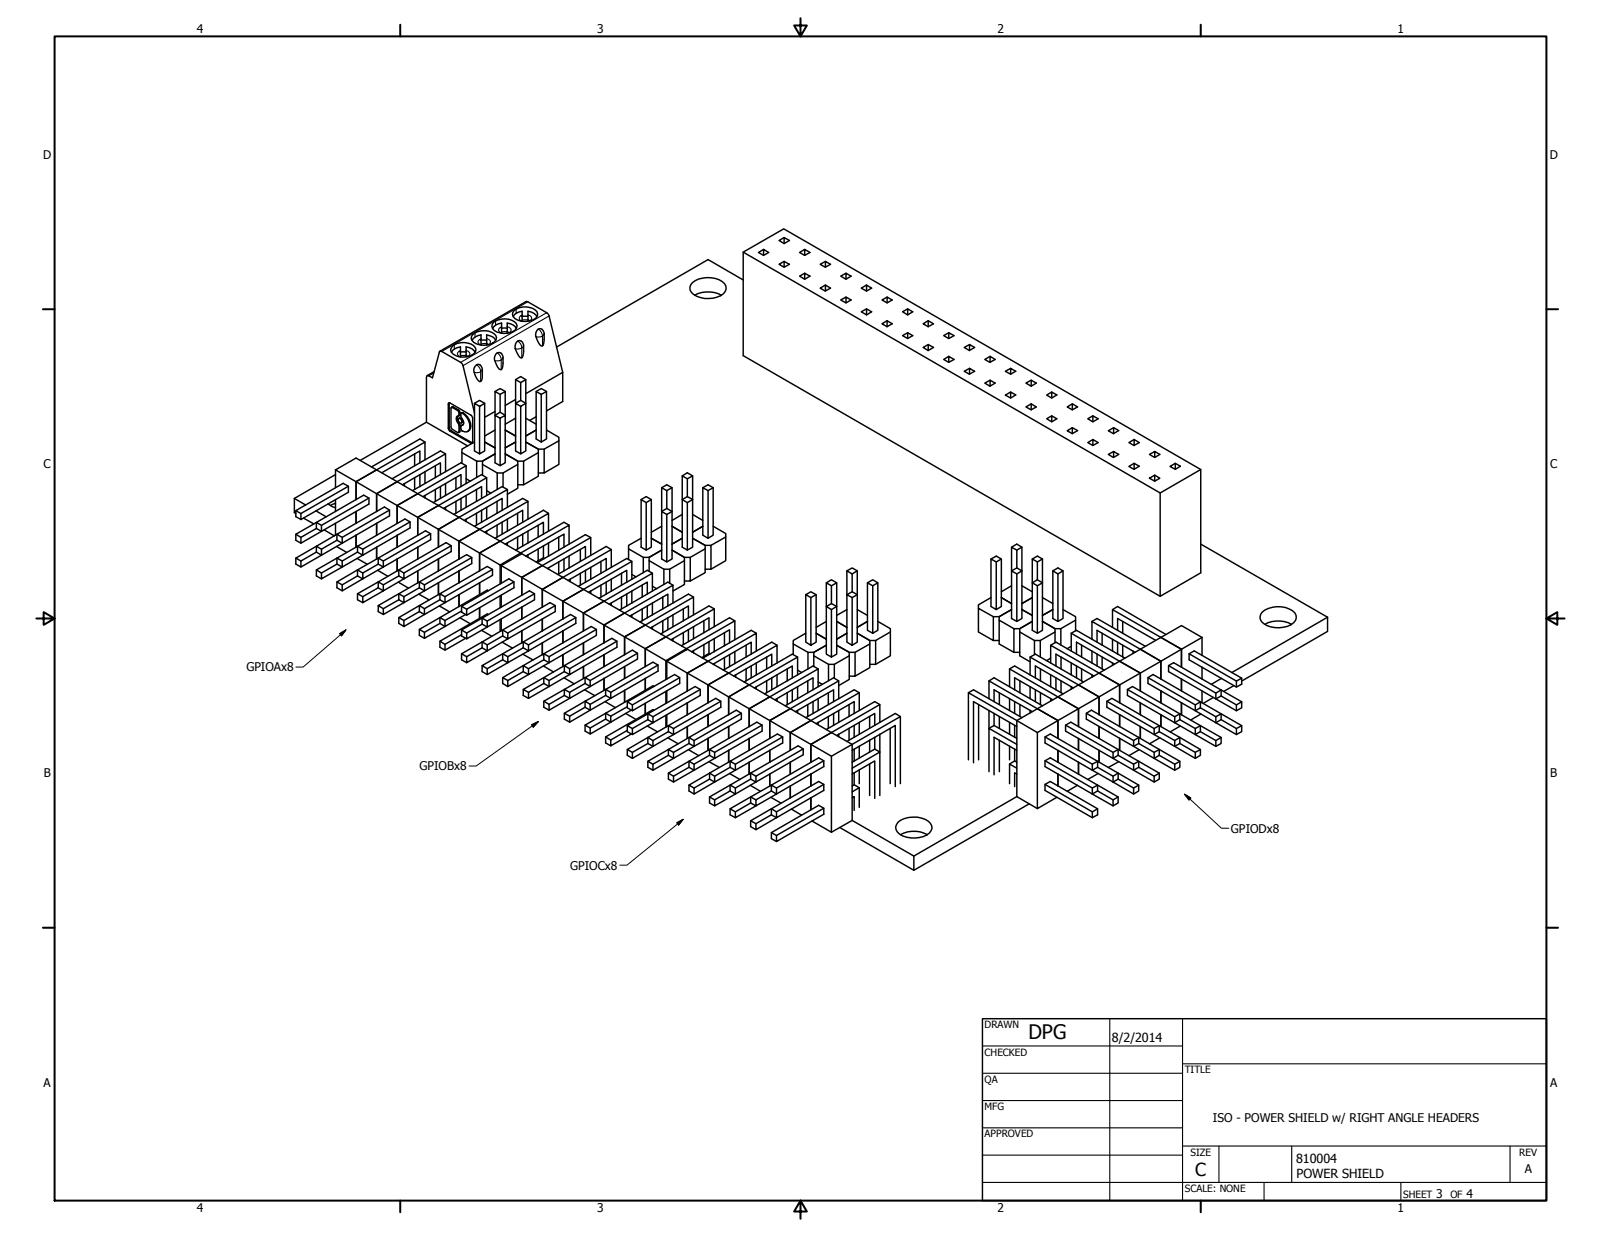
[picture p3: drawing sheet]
<svg xmlns="http://www.w3.org/2000/svg" width="559mm" height="432mm" viewBox="0 0 559 432" stroke-linecap="round" stroke-linejoin="round" font-family="sans-serif">
<defs><g id="words">
<text font-size="7" x="359" y="362.6">DPG</text>
<text font-size="6.3" x="417.2" y="410.6">C</text>
<g font-size="4.4">
<text x="388.1" y="363.7">8/2/2014</text>
<text x="452.4" y="406">810004</text>
<text x="452.5" y="411.2">POWER SHIELD</text>
</g>
<g font-size="4.2">
<text x="68.7" y="11.7">4</text>
<text x="208.4" y="11.7">3</text>
<text x="348.1" y="11.7">2</text>
<text x="487.8" y="11.7">1</text>
<text x="15.1" y="55.5">D</text>
<text x="540.9" y="55.5">D</text>
<text x="15.2" y="163.4">C</text>
<text x="541" y="163.4">C</text>
<text x="86" y="234.4">GPIOAx8</text>
<text x="146.4" y="268.9">GPIOBx8</text>
<text x="15.3" y="271.4">B</text>
<text x="541.1" y="271.4">B</text>
<text x="429.6" y="290.6">GPIODx8</text>
<text x="199" y="303.5">GPIOCx8</text>
<text x="15.2" y="379.3">A</text>
<text x="541" y="379.3">A</text>
<text x="423.4" y="391.7">ISO - POWER SHIELD w/ RIGHT ANGLE HEADERS</text>
<text x="532.2" y="409.3">A</text>
<text x="501.3" y="418.3">3</text>
<text x="511.8" y="418.3">4</text>
<text x="68.7" y="423.2">4</text>
<text x="208.4" y="423.2">3</text>
<text x="348.1" y="423.2">2</text>
<text x="487.8" y="423.2">1</text>
</g>
<g font-size="3.5">
<text x="343.7" y="358.9">DRAWN</text>
<text x="343.7" y="368.5">CHECKED</text>
<text x="413.5" y="374.6">TITLE</text>
<text x="343.7" y="378">QA</text>
<text x="343.7" y="387.5">MFG</text>
<text x="343.7" y="397.1">APPROVED</text>
<text x="415.5" y="403.4">SIZE</text>
<text x="530.3" y="403.4">REV</text>
<text x="413.5" y="416.1">SCALE: NONE</text>
<text x="489.7" y="418.3">SHEET</text>
<text x="506.2" y="418.3">OF</text>
</g>
</g></defs>
<!-- layer: Visible (ANSI) -->
<g fill="none" stroke="#000" stroke-width=".51">
<path d="M241.7 98.7a9 9 0 0 1 11.2 .4 2.69 2.69 0 0 1-1.3 4.1 9 9 0 0 1-10.3-1.2 2.4 2.4 0 0 1 .4-3.3zM259.4 88l14.2-8.1 145.5 84v36.1l-14.2 8.2-145.5-84.1v-36.1l145.5 84.1v36.1M259.4 97.7l-12.3-7.1-52.9 30.6M266.5 87.1l-1.8 1 1.8 1.1 1.8-1.1-1.8-1v2.1M273.7 91.2l-1.8 1.1 1.8 1 1.8-1-1.8-1.1v2.1M273.7 82.9l-1.8 1 1.8 1.1 1.8-1.1-1.8-1v2.1M280.9 95.4l-1.8 1 1.8 1.1 1.8-1.1-1.8-1v2.1M280.9 87.1l-1.8 1 1.8 1.1 1.8-1.1-1.8-1v2.1M288.1 99.5l-1.8 1.1 1.7 1 1.9-1-1.8-1.1v2.1M288.1 91.2l-1.8 1.1 1.7 1 1.9-1-1.8-1.1v2.1M295.3 95.4l-1.9 1 1.9 1.1 1.8-1.1-1.8-1v2.1M302.5 99.5l-1.9 1.1 1.9 1 1.7-1-1.7-1.1v2.1"/>
<path d="M182.2 110.4v1.7M242.4 103.1a9.9 9.9 0 0 1 9.4 0M295.3 103.7l-1.9 1 1.9 1 1.8-1-1.8-1v2M302.5 107.8l-1.9 1 1.9 1.1 1.7-1.1-1.7-1v2.1M309.6 112l-1.8 1 1.8 1 1.8-1-1.8-1v2M309.6 103.7l-1.8 1 1.8 1 1.8-1-1.8-1v2M316.8 116.1l-1.8 1.1 1.8 1 1.8-1-1.8-1.1v2.1M316.8 107.8l-1.8 1 1.8 1.1 1.8-1.1-1.8-1v2.1M324 112l-1.8 1 1.8 1 1.8-1-1.8-1v2M331.2 116.1l-1.8 1.1 1.8 1 1.8-1-1.8-1.1v2.1M172.8 136.7l1.8-1.1 1.7 1.1M174.6 137.7l-1.8-1v8.3l1.8-1.1 1.7 1.1v-8.3l-1.7 1v6.2"/>
<path d="M180 132.5l1.7-1.1 1.8 1.1M181.7 133.5l-1.7-1v8.3l1.7-1 1.8 1v-8.3l-1.8 1v6.3M187.1 136.7l1.8-1.1 1.9 1.1M188.9 137.7l1.9-1v16.5l-1.9 1.1zM188.9 137.7l-1.8-1v16.5l1.8 1.1M324 120.3l-1.8 1 1.8 1.1 1.8-1.1-1.8-1v2.1M331.2 124.4l-1.8 1.1 1.8 1 1.8-1-1.8-1.1v2.1M338.4 128.6l-1.9 1 1.8 1 1.9-1-1.8-1v2M338.4 120.3l-1.9 1 1.8 1.1 1.9-1.1-1.8-1v2.1M345.6 132.7l-1.9 1 1.8 1.1 1.8-1.1-1.7-1v2.1M345.6 124.4l-1.9 1.1 1.8 1 1.8-1-1.7-1.1v2.1M352.7 136.8l-1.8 1.1 1.8 1 1.8-1-1.8-1.1v2.1"/>
<path d="M352.7 128.6l-1.8 1 1.8 1 1.8-1-1.8-1v2M359.9 132.7l-1.8 1 1.8 1.1 1.8-1.1-1.8-1v2.1M367.1 136.8l-1.8 1.1 1.8 1 1.8-1-1.8-1.1v2.1M144.7 158.4v4.2M148.3 154.3l-1.7-1.1-16.9 9.8M148.8 147.4l-23.1 13.3M155.5 158.4l-1.8-1-16.9 9.7M161.2 158l5.2 3M165.6 140.8l1.8-1 1.8 1M165.6 154.3l-4.4 2.5v4.9M167.4 141.9l1.8-1.1v16.6l-1.8 1zM167.4 141.9l-1.8-1.1v16.6l1.8 1"/>
<path d="M169.2 154.3l3.6 2M172.8 150.1l-3.6 2.1M174.6 146l1.7-1v16.5l-1.7 1.1zM174.6 146l-1.8-1v16.5l1.8 1.1M176.3 150.1l3.7 2.1M180 146l-3.7 2.1M180 154.3l-3.7 2M181.7 141.9l1.8-1.1v16.6l-1.8 1zM181.7 141.9l-1.7-1.1v16.6l1.7 1M183.5 146l3.6 2.1M187.1 150.1l-3.6 2.1M187.9 158l-5.1 3v8.2h-2.1"/>
<path d="M189.9 156.8h-2l-4.4-2.5 4.4 2.5v9.4l-5.1 3M190.8 150.1l4.3 2.6v9.4l-5.2 3M195.1 153.9l-5.2 2.9v8.3h-2M359.9 141l-1.8 1 1.8 1.1 1.8-1.1-1.8-1v2.1M367.1 145.2l-1.8 1 1.8 1.1 1.8-1.1-1.8-1v2M374.3 149.3l-1.8 1.1 1.8 1 1.8-1.1-1.8-1v2.1M374.3 141l-1.8 1 1.8 1.1 1.8-1.1-1.8-1v2.1M381.4 153.4l-1.7 1.1 1.7 1 1.9-1-1.9-1.1v2.1M381.4 145.2l-1.7 1 1.7 1.1 1.9-1.1-1.9-1v2M388.7 157.6l-1.9 1 1.8 1.1 1.9-1.1-1.8-1v2M388.7 149.3l-1.9 1.1 1.8 1 1.9-1.1-1.8-1v2.1M395.9 153.4l-1.9 1.1 1.8 1 1.8-1-1.7-1.1v2.1"/>
<path d="M403 157.6l-1.8 1 1.8 1.1 1.8-1.1-1.8-1v2M102.7 174v4.9l.6 .4M102.7 174l4 2.3M103.3 178.2v2.1l1.7 1.1M110.2 178.3l3.7 2.1M114.5 175.9l1.6 1 1 .3M117.1 175.7l-1.8 .8M117.1 165.7l-14.4 8.3M117.1 164l7.2-4.1 14.3 8.2M117.1 164l7.2 4.1M117.1 164v6.2M117.1 174.4v4.2"/>
<path d="M121.6 169.7l-16.6 9.6v2.1l16.6-9.6v-2.1l-1.8-1-16.5 9.5 1.7 1.1M124.3 168.1v6.3M124.3 178.6v4.1M124.3 168.1l7.1 4.2M128.8 173.9l-16.6 9.5v2.1l16.6-9.5v-2.1l-1.9-1.1-16.5 9.6 1.8 1M131.4 172.3v6.3M131.4 172.3l7.2 4.2M136 178.1l-16.6 9.5v2l16.6-9.5v-2l-1.8-1.1-16.6 9.5 1.8 1.1M138.6 176.5l28.8 16.5M138.6 176.5v6.2M138.6 168.1l7.2 4.2M138.6 168.1l-7.2 4.2"/>
<path d="M141.2 168.8v.8M144.7 166.8v4.1M145.8 172.3l7.2 4.2M145.8 172.3l-7.2 4.2M146.6 161.5v-4.1l-13.4 7.6M146.6 165.7v4.2M148.3 160.5v-6.2l-24 13.8M148.3 164.7v4.1M148.3 173v.8M152 162.6v4.2M152 170.9v4.1M153 176.5l7.2 4.1"/>
<path d="M153 176.5l-7.2 4.1v6.2M153.7 165.7v-4.2l-13.2 7.7M153.7 169.9v4.1M155.5 164.7v-6.3l-16.9 9.7M155.5 168.8v4.2M155.5 177.1v.8M159.1 166.8v4.1M159.1 175v4.2M160.9 169.9v-4.2l-13.3 7.7M160.9 174v4.1M162.7 168.8v-6.2l-16.9 9.7M162.7 167.1l1.4 .9"/>
<path d="M162.7 173v4.1M162.7 162.6l-1.8-1.1-16.9 9.8M166.3 170.9v4.1M166.3 179.2v4.1M168.1 174v-4.1l-13.3 7.6M168.1 178.1v4.2M168.4 165.9v-4.9l4.4-2.6-4.4 2.6h-2v5.7M168.4 162.1l5.1 3M169.9 173v-6.2l-16.9 9.7M169.9 171.3l1.4 .8M169.9 177.1v4.1M169.9 166.8l-1.8-1.1-16.9 9.8"/>
<path d="M173.5 175v4.2M175.3 178.1v-4.1l-13.3 7.7M175.6 165.1h-2.1v5.7M177.1 177.1v-6.2l-16.9 9.7M177.1 170.9l-1.8-1-16.9 9.7M180.7 179.2v4.1M180.7 162.1l-5.1 3v4.9M182.8 161h-2.1l-4.4-2.6 4.4 2.6v9.4l-3.6 2.1M184.3 175l-1.9-1-16.8 9.7M191.5 179.2l-1.8-1.1-16.9 9.8M223.8 174.4l1.8-1 1.7 1v16.6l-1.7 1M227.3 174.4l-1.7 1.1v16.5l-1.8-1v-16.6l1.8 1.1"/>
<path d="M230.9 170.2l1.8-1 1.9 1v8.4l-1.9 1v16.6l-1.8-1.1v-16.5l1.8 1M232.7 177.5l1.9 1.1v16.5l-1.9 1.1M232.7 171.3l-1.8-1.1v8.4l1.8-1.1M234.6 170.2l-1.9 1.1v6.2M238.1 166.1l1.8-1.1 1.8 1.1v8.3l-1.8 1.1v16.5l-1.8-1v-16.6l1.8 1.1M238.1 179.6l-3.5 2.1M239.9 173.4l1.8 1v16.6l-1.8 1M239.9 167.1l-1.8-1v8.3l1.8-1M241.7 166.1l-1.8 1v6.3M241.7 179.6l3.6 2.1M245.3 170.2l1.8-1 1.8 1v16.6l-1.8 1.1M248.9 170.2l-1.8 1.1v16.6l-1.8-1.1v-16.6l1.8 1.1"/>
<path d="M395.9 161.7l-1.9 1.1 1.8 1 1.8-1-1.7-1.1v2.1M401.2 166.9l1.8-1v2.1zM403 165.9l1.8 1-1.8 1.1M410.2 161.7l-1.8 1.1 1.8 1 1.8-1-1.8-1.1v2.1M419.1 163.9l-14.2 8.2M103.3 186.5v2.1l1.7 1M103.3 194.8v2.1l1.7 1M105 195.8l5.4-3.1 1.8 1.1-7.2 4.1zM105 187.6l5.4-3.1 1.8 1-7.2 4.1zM105.9 180.8l3.6 2.1M110.4 192.7v-2l-7.1 4.1 1.7 1M110.4 184.5v-2.1l-7.1 4.1 1.7 1.1"/>
<path d="M110.4 198.9v2.1l1.8 1.1M112.2 191.7l5.4-3.1 1.8 1-7.2 4.2zM113.2 185l3.5 2.1M117.1 182.7v4.1M117.5 190.8l3.5 2M117.6 196.9v-2.1l-7.2 4.1 1.8 1.1M117.6 188.6v-2.1l-7.2 4.2 1.8 1M119.4 195.8l5.4-3.1 1.8 1.1-7.2 4.1zM124.3 186.8v4.2M124.7 194.9l3.5 2.1M124.8 192.7v-2l-7.2 4.1 1.8 1M131.4 182.7v4.1"/>
<path d="M131.4 191v4.1M131.8 199.1l3.6 2.1M132 196.9v-2.1l-7.2 4.1 1.8 1.1M138.6 186.8v4.2M138.6 195.1v4.2M143.1 182.2l-16.5 9.5v2.1l16.5-9.5v-2.1l-1.7-1-16.6 9.5 1.8 1M145.8 191v4.1M145.8 199.3v4.2M150.3 186.3l-16.5 9.5v2.1l16.5-9.5v-2.1l-1.8-1-16.5 9.5 1.8 1M153 195.1v4.2M157.5 190.5l-16.5 9.5v2.1l16.5-9.6v-2l-1.8-1.1-16.5 9.5 1.8 1.1M160.2 199.3v4.2"/>
<path d="M160.2 180.6l7.2 4.2M160.2 180.6l-7.2 4.2v6.2M162.7 181.2v.9M164.7 194.6l-16.6 9.6v2l16.6-9.5v-2.1l-1.8-1-16.5 9.5 1.7 1.1M167.4 193v6.3M167.4 193l7.2 4.2M167.4 184.8l7.2 4.1M167.4 184.8l-7.2 4.1v6.2M169.9 185.4v.8M171.9 198.8l-16.6 9.5v2.1l16.6-9.5v-2.1l-1.8-1.1-16.6 9.6 1.8 1M173.5 183.3v4.2M174.6 188.9l7.1 4.1v.5"/>
<path d="M174.6 197.2v6.6M174.6 188.9l-7.2 4.1M174.9 197.4l7.2-4.1 7.2 4.1M174.9 197.4l7.2 4.1M174.9 197.4v6.2M175.3 182.3v4.1M177.1 181.2v4.2M177.1 189.5v.9M180.7 187.5v4.1M182.4 182.3v-4.2l-13.2 7.7M182.4 186.4v4.2M184.3 181.2v-6.2l-16.9 9.8"/>
<path d="M184.3 185.4v4.1M184.3 193.7v.8M187.8 183.3v4.2M187.8 191.6v4.2M189.3 197.4l7.2 4.1M189.3 197.4l-7.2 4.1M189.7 186.4v-4.1l-13.4 7.6M189.7 190.6v4.1M190 194.9l-.3-.2-2.6 1.5M191.5 185.4v-6.2l-16.9 9.7M191.5 189.5v4.6M191.5 198.2v.5"/>
<path d="M195 187.5v4.5M195 196.2v4.1M196.8 191v-4.6l-13.3 7.7M196.8 195.1v4.2M198.6 189.9v-6.6l-24 13.9M198.6 194.1v4.1M198.6 183.3l-1.8-1-16.8 9.7M202.6 191.8v4.2M204.3 194.9v-4.1l-13.2 7.6M204.3 199.1v4.1M206.2 193.9v-6.3l-16.9 9.8M206.2 198.1v4.1"/>
<path d="M206.2 187.6l-1.9-1-16.8 9.8M209.7 196v4.1M211.6 199.1v-4.2l-13.4 7.7M213.4 198.1v-6.3l-16.9 9.7M213.4 191.8l-1.8-1-16.9 9.7M220.5 196l-1.7-1.1-16.9 9.8M223.8 187.9l-4.4 2.5v1.2M224.5 194.6l-5.1-3v3.7M226.6 195.7v-1.1l4.3-2.6-4.3 2.6h-2.1v5.3M227.3 187.9l3.6 2M230.9 183.7l-3.6 2.1M231.7 198.7l-5.1-3v3.8"/>
<path d="M234.6 183.7l3.5 2.1M238.1 187.9l-3.5 2M238.9 195.7l-5.2 3M245.3 183.7l-3.6 2.1M246.1 198.7h2.1v-8.3h-2.1l-4.4-2.5 4.4 2.5v9.5l-5.2 2.9M246.1 191.6l-5.2 3M248.9 183.7l4.4 2.5v9.5l-5.1 3M253.3 187.5l-5.1 2.9M295.6 199.3l1.8-1.1 1.8 1.1v8.3l-1.8 1M299.2 199.3l-1.8 1M345.9 195.1l1.8-1 1.8 1v16.6l-1.8 1.1M349.5 195.1l-1.8 1.1v16.6l-1.8-1.1v-16.6l1.8 1.1"/>
<path d="M353.1 191l1.8-1.1 1.8 1.1v8.3l-1.8 1v16.6l-1.8-1v-16.6l1.8 1M354.9 198.2l1.8 1.1v16.6l-1.8 1M354.9 192l-1.8-1v8.3l1.8-1.1M356.7 191l-1.8 1v6.2M360.3 195.1l1.8-1 1.8 1v8.4l-1.8 1v16.5l-1.8-1v-16.5l1.8 1M362.1 196.2l-1.8-1.1v8.4l1.8-1.1M363.9 195.1l-1.8 1.1v6.2M367.5 199.3l1.8-1.1 1.7 1.1v16.6l-1.7 1M371 199.3l-1.7 1v16.6l-1.8-1v-16.6l1.8 1M419.1 189.9l44.3 25.6M112.2 200l5.4-3.1 1.8 1-7.2 4.2zM117.6 203.1v2.1l1.8 1"/>
<path d="M119.4 204.2l5.4-3.2 1.8 1.1-7.2 4.1zM124.8 201v-2.1l-7.2 4.2 1.8 1.1M124.8 207.3v2.1l1.8 1M126.6 208.3l5.4-3.1 1.8 1-7.2 4.2zM126.6 200l5.4-3.1 1.8 1-7.2 4.2zM132 205.2v-2.1l-7.2 4.2 1.8 1M132 211.4v2.1l1.8 1M133.8 212.5l5.4-3.1 1.8 1-7.2 4.1zM133.8 204.2l5.4-3.2 1.8 1.1-7.2 4.1zM139 203.2l3.6 2.1M139.2 209.4v-2.1l-7.2 4.1 1.8 1.1M139.2 201v-2.1l-7.2 4.2 1.8 1.1"/>
<path d="M139.2 215.6v2l1.8 1.1M141 216.6l5.4-3.1 1.7 1-7.1 4.2zM141 208.3l5.4-3.1 1.7 1-7.1 4.2zM146.2 207.4l3.6 2M146.4 213.5v-2.1l-7.2 4.2 1.8 1M146.4 205.2v-2.1l-7.2 4.2 1.8 1M146.4 219.7v2.1l1.7 1M148.1 212.5l5.4-3.1 1.8 1-7.2 4.1zM153 203.5v4.1M153.4 211.5l3.6 2.1M153.5 217.6v-2l-7.1 4.1 1.7 1M153.5 209.4v-2.1l-7.1 4.1 1.7 1.1"/>
<path d="M160.2 207.6v4.1M160.5 215.6l3.6 2.1M161.1 213.3l-5.8 3.3v2.1l7.2-4.2M161.1 219.9v2.1l1.8 1M161.1 211.6v2.1l1.8 1.1M167.4 203.5v4.1M167.4 212.2v3.7M168.3 217.9v-2.1l-7.2 4.1 1.8 1.1M170.4 214.5l-.3-.2-16.6 9.5 1.8 1.1M170.4 206.2l-.3-.2-16.6 9.6 1.8 1M174.6 208v4.2M174.6 216.3v4.1"/>
<path d="M174.9 207.8v4.2M174.9 216.1v4.1M179.4 203.1l-16.5 9.6v2.1l16.5-9.6v-2.1l-1.8-1-16.5 9.5 1.8 1.1M182.1 201.5v6.3M182.1 212v4.1M182.1 201.5l7.2 4.2M186.6 207.3l-16.5 9.5v2.1l16.5-9.5v-2.1l-1.8-1.1-16.5 9.6 1.8 1M189.3 205.7l7.2 4.2M189.3 205.7v6.3M189.3 216.1v4.1M193.8 211.4l-16.6 9.6v2l16.6-9.5v-2.1l-1.8-1-16.5 9.5 1.7 1.1M196.5 209.9v6.2"/>
<path d="M196.5 209.9l7.1 4.1M196.5 201.5l7.1 4.2M196.5 201.5l-7.2 4.2M199 202.2v.8M201 215.6l-16.5 9.5v2.1l16.5-9.6v-2l-1.9-1.1-16.5 9.6 1.9 1M202.6 200.1v4.2M203.6 205.7l7.2 4.2M203.6 214v6.2M203.6 214l7.2 4.2M203.6 205.7l-7.1 4.2M206.2 206.3v.8M208.2 219.7l-16.6 9.5v2.1l16.6-9.5v-2.1l-1.8-1-16.6 9.5 1.8 1"/>
<path d="M209.7 204.3v4.1M210.8 218.2l7.2 4.1M210.8 218.2v6.2M210.8 209.9l7.2 4.1M210.8 209.9l-7.2 4.1M211.6 203.2v4.2M213.4 202.2v4.1M213.4 210.5v.8M216.9 200.1v4.2M216.9 208.4v4.1M218 214l14.4 8.3M218 214l-7.2 4.2"/>
<path d="M218.8 203.2v-4.1l-13.4 7.7M218.8 207.4v4.1M220.5 202.2v-6.2l-16.9 9.7M220.5 200.5l1.5 .9M220.5 206.3v4.2M220.5 214.6v.9M224.2 204.3v4.1M224.2 212.5v4.2M225.9 207.4v-4.2l-13.2 7.7M225.9 211.5v4.1M227.7 206.3v-6.2l-16.9 9.8M227.7 204.7l1.5 .8"/>
<path d="M227.7 210.5v4.1M227.7 218.8v.8M227.7 200.1l-1.8-1-16.9 9.8M231.3 208.4v4.1M231.3 216.7v4.2M233.1 211.5v-4.1l-13.3 7.7M233.1 215.6v4.2M233.7 203.6v-4.9h-2v5.3M234.9 210.5v-6.2l-16.9 9.7M234.9 214.6v4.2M234.9 204.3l-1.8-1.1-16.9 9.8M238.5 212.5v4.2"/>
<path d="M238.9 202.8h2v-8.2h-2l-4.3-2.6 4.3 2.6v9.4l-4 2.3M240.3 215.6v-4.1l-13.3 7.7M240.3 219.8v4.2M242.1 214.6v-6.2l-24.1 13.9M242.1 218.8v4.1M242.1 208.4l-1.8-1-16.9 9.7M245.7 216.7v4.2M247.5 219.8v-4.2l-13.3 7.7M249.3 218.8v-6.3l-16.9 9.8M249.3 212.5l-1.8-1-16.9 9.8M256.5 216.7l-1.9-1.1-16.8 9.8M281.2 207.6l1.8 1v16.6l-1.8-1v-16.6l1.8-1 1.9 1v16.6l-1.9 1"/>
<path d="M284.9 207.6l-1.9 1M288.4 203.5l1.8-1.1 1.8 1.1v8.2l-1.8 1.1M288.4 216.9l-3.5 2.1M290.2 210.7v-6.2l-1.8-1v8.2l1.8 1.1v16.6l-1.8-1.1v-16.6l1.8-1 1.8 1v16.6l-1.8 1.1M292 216.9l3.6 2.1M292 203.5l-1.8 1M295.6 212.8l-3.6 2M297.4 206.6v-6.3l-1.8-1v8.3l1.8 1v16.6l-1.8-1v-16.6l1.8-1 1.8 1v16.6l-1.8 1M299.2 212.8l3.6 2M302.8 203.5l1.8 1v16.5l-1.8-1v-16.5l1.8-1.1 1.8 1.1v16.5l-1.8 1M302.8 216.9l-3.6 2.1M306.4 216.9l4.4 2.6v9.4l-5.2 3"/>
<path d="M306.4 203.5l-1.8 1M345.9 208.6l-4.4 2.5v1.2M346.7 215.3l-5.2-3v8.3l5.2 3v-8.3h2l4.4-2.5-4.4 2.5v1.2M349.5 208.6l3.6 2.1M353.1 204.5l-3.6 2.1M353.9 219.5l-5.2-3v8.3l5.2 2.9v-8.2h2l4.4-2.6-4.4 2.6v1.1M356.7 212.8l3.6 2M356.7 204.5l3.6 2.1M360.3 208.6l-3.6 2.1M362.1 202.4l1.8 1.1v16.5l-1.8 1M363.9 208.6l3.6 2.1M367.5 212.8l-3.6 2"/>
<path d="M371 212.8l4.4 2.5v4.9M375.4 216.5l-5.1 3M381.1 216.9l1.8-1 16.9 9.7M388.3 219v-6.2l24.1 13.8M388.3 212.8l1.8-1.1 16.9 9.8M391.9 216.9v4.1M440.7 213.6a9 9 0 0 1 11.2 .3 2.68 2.68 0 0 1-1.3 4.2 9.1 9.1 0 0 1-10.3-1.1 2.49 2.49 0 0 1 .4-3.4zM441.5 217.9a9.9 9.9 0 0 1 9.3 0M463.4 215.5v4.9l-30 17.3M463.4 215.5l-33.4 19.3M148.1 220.7l5.4-3.1 1.8 1.1-7.2 4.1zM153.5 223.8v2.1l1.8 1"/>
<path d="M161.1 221.6l-5.8 3.3v2l7.2-4.1M161.1 228.2v2.1l1.8 1M162.9 229.2l5.4-3.1 1.8 1.1-7.2 4.1zM162.9 221l5.4-3.1 1.8 1-7.2 4.1zM168.1 220l3.6 2.1M168.3 226.1v-2l-7.2 4.1 1.8 1M168.3 232.3v2.1l1.8 1.1M170.1 233.4l5.4-3.1 1.7 1-7.1 4.2zM170.1 225.1l5.4-3.1 1.7 1-7.1 4.2zM175.3 224.2l3.6 2.1M175.5 230.3v-2.1l-7.2 4.1 1.8 1.1M175.5 222v-2.1l-7.2 4.2 1.8 1"/>
<path d="M175.5 236.5v2.1l1.7 1M177.2 237.6l5.4-3.2 1.9 1.1-7.3 4.1zM177.2 229.2l5.4-3.1 1.9 1.1-7.3 4.1zM182.1 220.2v4.2M182.4 228.3l3.7 2.1M182.6 234.4v-2.1l-7.1 4.2 1.7 1.1M182.6 226.1v-2l-7.1 4.1 1.7 1M184.5 233.4l5.3-3.1 1.8 1-7.1 4.2zM189.3 224.4v4.1M189.7 232.5l3.5 2.1M189.8 238.6v-2.1l-7.2 4.2 1.9 1M189.8 230.3v-2.1l-7.2 4.1 1.9 1.1"/>
<path d="M191.6 237.6l5.4-3.2 1.8 1.1-7.2 4.1zM196.5 220.2v4.2M196.5 228.5v4.2M196.8 236.6l3.6 2.1M197 234.4v-2.1l-7.2 4.2 1.8 1.1M203.6 224.4v4.1M203.6 232.7v4.1M204.2 238.6v-2.1l-7.2 4.2 1.8 1M210.8 228.5v4.2M210.8 236.8v4.2M215.3 223.8l-16.5 9.6v2.1l16.5-9.6v-2.1l-1.7-1-16.6 9.5 1.8 1.1M218 222.3v6.2"/>
<path d="M218 232.7v4.1M218 222.3l7.2 4.1M222.5 228l-16.5 9.6v2l16.5-9.5v-2.1l-1.8-1.1-16.5 9.6 1.8 1.1M225.2 226.4v6.3M225.2 236.8v4.2M225.2 226.4l7.2 4.2M228.3 239.6l-.4-.2-16.5 9.6 1.8 1M229.7 232.2l-16.5 9.5v2.1l16.5-9.5v-2.1l-1.8-1.1-16.5 9.6 1.8 1M232.4 222.3l7.2 4.1v.5M232.4 230.6v6.6M232.4 222.3l-7.2 4.1M232.7 230.8l7.2 4.1"/>
<path d="M232.7 230.8l7.2-4.2 21.6 12.5M232.7 230.8v6.2M234.9 222.9v.9M237.2 236.5l-16.5 9.6v2l16.5-9.5v-2.1l-1.7-1-16.6 9.5 1.8 1.1M238.5 220.9v4.1M239.9 234.9l7.2 4.2M239.9 234.9v6.3M242.1 227.1v.8M245.7 225v4.2M247.1 239.1v6.2M247.1 239.1l7.2 4.2M247.5 224v4.1"/>
<path d="M247.8 228.3l-.3-.2-2.5 1.5M249.3 222.9v4.6M249.3 231.6v.4M252.9 220.9v4.5M252.9 229.6v4.1M254.6 224.4v-4.6l-13.2 7.7M254.6 228.5v4.2M256.5 223.3v-6.6l-24.1 13.9M256.5 227.5v4.1M256.8 235.6v.8M260.4 225.2v4.2M260.4 233.5v4.2"/>
<path d="M261.5 239.1l7.2 4.2M261.5 239.1l-7.2 4.2M262.2 228.3v-4.1l-13.3 7.6M262.2 232.5v4.1M264 227.3v-6.3l-24.1 13.9M264 231.5v4.1M264 239.7v.8M264 221l-1.8-1-16.9 9.7M267.6 229.4v4.1M267.6 237.7v4.1M269.4 232.5v-4.2l-13.3 7.7M269.4 236.6v4.2"/>
<path d="M271.2 231.5v-6.3l-24.1 13.9M271.2 235.6v4.1M271.2 225.2l-1.8-1-16.9 9.7M274.8 233.5v4.2M276.5 236.6v-4.1l-13.2 7.7M278.4 235.6v-6.2l-16.9 9.7M278.4 233.9l1.4 .9M278.4 239.7v4.2M278.4 229.4l-1.9-1.1-16.8 9.8M281.2 221l-4.3 2.6v1.2M281.9 237.7v4.1M282 227.7l-5.1-2.9v3.7"/>
<path d="M284 228.9v-1.2l4.4-2.5-4.4 2.5h-2v5.8M284.9 221l3.5 2.1M285.6 239.7v-6.2l-16.9 9.8M285.6 238.1l1.4 .8M285.6 233.5l-1.8-1-16.9 9.7M289.2 231.9l-5.2-3v3.8M291.2 231.9h-2v5.7M292.7 237.7l-1.7-1.1-16.9 9.8M295.6 221l-3.6 2.1M296.4 228.9l-5.2 3v4.9M298.4 227.7h-2l-4.4-2.5 4.4 2.5v9.5l-3.7 2.1M303.6 224.8l-5.2 2.9v8.3h-2"/>
<path d="M305.6 223.6h-2l-4.4-2.6 4.4 2.6v9.4l-5.2 3M310.8 220.6l-5.2 3v8.3h-2M345.2 237.7l1.8-1.1 16.9 9.8M346.7 223.6h2M352.4 239.7v-6.2l16.9 9.8M352.4 233.5l1.7-1 16.9 9.7M353.9 227.7h2M356 237.7v4.1M359.5 235.6v-6.2l16.9 9.7M359.5 229.4l1.9-1.1 16.8 9.8M359.5 239.7v4.2M361.1 228.5v-4.9h2v5.7"/>
<path d="M361.1 223.6l-5.2-3v8.3l3.6 2.1M361.4 236.6v-4.1l13.2 7.7M363.2 233.5v4.2M366.7 231.5v-6.3l24.1 13.9M366.7 229.7l-1.4 .9M366.7 225.2l1.9-1 16.8 9.7M366.7 235.6v4.1M368.2 224.3v-4.8l-4.3-2.6 4.3 2.6h2.1v5.7M368.2 220.6l-5.1 3M368.6 232.5v-4.2l13.2 7.7M368.6 236.6v4.2M370.3 229.4v4.1"/>
<path d="M370.3 237.7v4.1M373.9 227.3v-6.3l16.9 9.8M373.9 225.6l-1.4 .8M373.9 221l1.8-1 16.9 9.7M373.9 231.5v4.1M373.9 239.7v.8M375.7 228.3v-4.1l13.3 7.6M375.7 232.5v4.1M376.4 239.1l7.2 4.2M376.4 239.1l-7.1 4.2M377.5 225.2v4.2M377.5 233.5v4.2"/>
<path d="M381.1 223.1v-6.2l16.9 9.7M381.1 227.3v4.2M381.1 235.6v.8M382.9 224.2v-4.2l13.3 7.7M382.9 228.3v4.2M384.7 221v4.2M384.7 229.4v4.1M388.3 223.1v4.2M388.3 231.5v.8M390.1 220v-4.1l13.3 7.6M390.1 224.2v4.1M390.8 230.8l-14.4 8.3"/>
<path d="M390.8 230.8l7.2 4.1M390.8 239.1v6.2M390.8 239.1l-7.2 4.2M391.9 225.2v4.2M395.5 227.3v.8M398 226.6l7.2 4.2M398 226.6l-7.2 4.2M398 234.9v6.3M398 234.9l-7.2 4.2M400.7 236.5l16.5 9.6 1.8-1.1 7.2 4.2v2l-1.8 1.1-7.2-4.2v-2M400.7 236.5l1.8-1 16.5 9.5v2.1l-1.8 1-16.5-9.5zM405.2 230.8l-7.2 4.1"/>
<path d="M405.2 230.8v6.2M407.9 232.3l16.5 9.6 1.8-1 7.2 4.1v2.1l-1.9 1-7.1-4.1v-2.1M407.9 232.3l1.7-1 16.6 9.6v2.1l-1.8 1-16.5-9.6zM412.4 226.6v6.3M412.4 237v4.2M412.4 226.6l-7.2 4.2M415 228.2l1.8-1 16.6 9.5v2.1l-1.9 1-16.5-9.5zM415 228.2l16.5 9.5 1.9-1M419.5 222.5l-7.1-4.1-14.4 8.2M419.5 222.5v6.2M419.5 232.9v4.1M419.5 222.5l-7.1 4.1"/>
<path d="M426.3 236.8l-3.5 2.1M430.7 239.3l-3.6 2.1M431.5 237.7v2.1M182.6 240.7v2.1l1.9 1M184.5 241.7l5.3-3.1 1.8 1-7.1 4.2zM189.8 244.8v2.1l1.8 1M191.6 245.9l5.4-3.1 1.8 1-7.2 4.1zM197 242.8v-2.1l-7.2 4.1 1.8 1.1M197 249v2l1.8 1.1M198.8 250l5.4-3.1 1.8 1-7.2 4.2zM198.8 241.7l5.4-3.1 1.8 1-7.2 4.2zM204 240.8l3.6 2"/>
<path d="M204.2 246.9v-2.1l-7.2 4.2 1.8 1M204.2 253.1v2.1l1.8 1M206 254.1l5.4-3.1 1.8 1.1-7.2 4.1zM206 245.9l5.4-3.1 1.8 1-7.2 4.1zM211.2 244.9l3.6 2.1M211.4 251v-2l-7.2 4.1 1.8 1M211.4 242.8v-2.1l-7.2 4.1 1.8 1.1M211.4 257.2v2.1l1.8 1M218 241v4.1M218.4 249l3.6 2.1M218.9 255l-5.7 3.3v2l7.1-4.1M218.9 246.7l-5.7 3.3v2.1l7.1-4.2"/>
<path d="M218.9 245v2.1l1.8 1M218.9 253.3v2.1l1.8 1M220.7 254.3l5.4-3.1 1.8 1.1-7.2 4.1zM225.2 245.6v3.6M225.9 253.4l3.6 2.1M226.1 259.5v-2.1l-7.2 4.2 1.8 1M226.1 251.2v-2l-7.2 4.1 1.8 1M227.9 258.5l5.4-3.1 1.8 1-7.2 4.1zM228.3 247.9l-.4-.2-16.5 9.5 1.8 1.1M232.4 241.4v4.2M232.4 249.7v4.1M232.7 241.2v4.1"/>
<path d="M232.7 249.5v4.1M233.1 257.6l3.6 2.1M233.3 255.4v-2.1l-7.2 4.1 1.8 1.1M239.9 245.3v4.2M239.9 253.6v4.1M240.5 259.5v-2.1l-7.2 4.2 1.8 1M244.4 240.7l-16.5 9.5v2.1l16.5-9.5v-2.1l-1.8-1.1-16.5 9.6 1.8 1M247.1 249.5v4.1M247.1 257.7v4.2M251.6 244.8l-16.5 9.5v2.1l16.5-9.5v-2.1l-1.8-1-16.5 9.5 1.8 1M254.3 243.3v6.2M254.3 253.6v4.1"/>
<path d="M254.3 243.3l7.2 4.1M258.8 249l-16.5 9.5v2l16.5-9.5v-2l-1.8-1.1-16.5 9.5 1.8 1.1M261.5 247.4v6.2M261.5 257.7v4.2M261.5 247.4l7.2 4.1M266 253.1l-16.6 9.5v2.1l16.6-9.5v-2.1l-1.8-1-16.6 9.5 1.8 1M268.7 243.3l7.1 4.1M268.7 251.5v6.2M268.7 251.5l7.1 4.2M268.7 243.3l-7.2 4.1M271.2 243.9v.8M273.2 257.2l-16.5 9.6v2.1l16.5-9.6v-2.1l-1.9-1-16.5 9.5 1.9 1.1"/>
<path d="M274.8 241.8v4.1M275.8 255.7l7.2 4.1M275.8 255.7v6.2M275.8 247.4l7.2 4.1M275.8 247.4l-7.1 4.1M276.5 240.8v4.1M278.4 248v.9M281.9 245.9v4.2M283 259.8l7.2 4.2v26.5l-6.8-3.9M283 259.8v6.3M283 251.5l7.2 4.2M283 251.5l-7.2 4.2"/>
<path d="M283.8 240.8v-4.2l-13.4 7.7M283.8 244.9v4.1M285.6 243.9v4.1M285.6 252.2v.8M289.1 241.8v4.1M289.1 250.1v4.2M290.2 255.7l7.2 4.1v26.6M290.2 255.7l-7.2 4.1M291 244.9v-4.1l-13.4 7.6M291 249v4.2M292.7 243.9v-6.2l-16.9 9.7M292.7 248v4.2"/>
<path d="M292.7 256.3v.9M296.4 245.9v4.2M296.4 254.3v4.1M298.1 249v-4.1l-13.2 7.7M298.1 253.2v4.2M299.9 248v-6.2l-16.9 9.7M299.9 241.8l-1.8-1-16.9 9.7M299.9 252.2v4.1M303.5 250.1v4.2M303.5 258.4v4.1M305.3 253.2v-4.2l-13.3 7.7M305.3 257.4v4.1"/>
<path d="M307.1 252.2v-6.3l-16.9 9.8M307.1 256.3v6.2l-1.8-1M307.1 245.9l-1.8-1-16.9 9.7M310.7 254.3v19.3M314.3 250.1l-1.8-1.1-16.9 9.8M338 241.8l1.8-1 16.9 9.7M341.6 245.9v19.3M345.2 243.9v-6.2l16.9 9.7M345.2 248v6.3l1.8-1.1M347 244.9v-4.1l13.3 7.6M347 249v4.2M347 253.2l7.9 4.5"/>
<path d="M348.8 241.8v4.1M348.8 250.1v4.2M348.8 258.4v11M352.4 243.9v4.1M352.4 252.2v4.1M354.1 240.8v-4.2l13.4 7.7M354.1 244.9v4.1M354.1 253.2v4.2M354.9 259.8l-9.7-5.5v15.1M354.9 253.6l-15.1-8.7v21.4M356 245.9v4.2M359.5 248v.9"/>
<path d="M361.4 240.8v4.1M362.1 247.4l-7.2 4.1v26.6M362.1 255.7v26.6l6.8-4M362.1 255.7l-24.1-13.9v23.4M362.1 247.4l7.2 4.1M363.2 241.8v4.1M364.7 257.2l16.6 9.6 1.8-1.1 7.2 4.2v2.1l-1.8 1-7.2-4.1v-2.1M364.7 257.2l1.9-1 16.5 9.5v2.1l-1.8 1.1-16.6-9.6zM366.7 243.9v.8M369.3 243.3l7.1 4.1v6.2M369.3 243.3l-7.2 4.1M369.3 251.5v6.2"/>
<path d="M369.3 251.5l-7.2 4.2M371.9 253.1l16.6 9.5 1.8-1 7.1 4.1v2.1l-1.7 1.1-7.2-4.2v-2.1M371.9 253.1l1.9-1 16.5 9.5v2.1l-1.8 1-16.6-9.5zM376.4 257.7v4.2M379.2 249l16.5 9.5 1.7-1.1 7.2 4.2v2.1l-1.8 1-7.1-4.2v-2M379.2 249l1.7-1.1 16.5 9.5v2.1l-1.7 1-16.5-9.5zM383.6 243.3v6.2M383.6 253.6v4.1M383.6 243.3l-14.3 8.2M386.3 244.8l16.5 9.5 1.8-1 7.2 4.1v2.1l-1.8 1-7.2-4.1v-2.1M386.3 244.8l1.8-1 16.5 9.5v2.1l-1.8 1-16.5-9.5zM390.8 249.5v4.1"/>
<path d="M390.8 257.7v4.2M393.5 240.7l16.5 9.5 1.8-1 7.2 4.1v2.1l-1.8 1-7.2-4.1v-2.1M393.5 240.7l1.8-1.1 16.5 9.6v2l-1.8 1.1-16.5-9.5zM397.4 259.5l5.4 3.1 1.8-1 7.2 4.1v2.1l-1.8 1.1-7.2-4.2v-2.1M398 245.3v4.2M398 253.6v4.1M404.6 255.4l5.4 3.1 1.8-1.1 7.2 4.2v2.1l-1.8 1-7.2-4.2v-2M404.8 257.6l-3.6 2.1M405.2 241.2v4.1M405.2 249.5v4.1M411.8 251.2l5.4 3.1 1.8-1 7.2 4.1v2.1l-1.8 1-7.2-4.1v-2.1M411.8 259.5l5.4 3.1 1.8-1"/>
<path d="M412 253.4l-3.6 2.1M412.4 245.3v4.2M419 247.1l5.4 3.1 1.8-1 7.2 4.1v2.1l-1.9 1-7.1-4.1v-2.1M419 255.4l5.4 3.1 1.8-1.1M419.2 249.2l-3.6 2.1M419.5 241.2v4.1M423.5 243.5l-3.6 2.1M424.4 258.5v2M426.2 251.2l5.3 3.1 1.9-1M426.2 243l5.3 3.1 1.9-1.1M431.5 246.1v2M431.5 254.3v2.1"/>
<path d="M218.9 261.6v2.1l1.8 1M220.7 262.6l5.4-3.1 1.8 1-7.2 4.2zM226.1 265.7v2.1l1.8 1.1M227.9 266.8l5.4-3.1 1.8 1-7.2 4.2zM233.3 263.7v-2.1l-7.2 4.1 1.8 1.1M233.3 269.9v2.1l1.8 1M235.1 271l5.4-3.2 1.8 1.1-7.2 4.1zM235.1 262.6l5.4-3.1 1.8 1-7.2 4.2zM240.3 261.7l3.6 2.1M240.5 267.8v-2.1l-7.2 4.2 1.8 1.1M240.5 274.1v2l1.8 1.1M242.3 275.1l5.3-3.1 1.8 1-7.1 4.2z"/>
<path d="M242.3 266.8l5.3-3.1 1.8 1-7.1 4.2zM247.5 265.9l3.6 2M247.6 272v-2.1l-7.1 4.2 1.8 1M247.6 263.7v-2.1l-7.1 4.1 1.8 1.1M247.6 278.2v2.1l1.8 1M249.4 279.2l5.4-3.1 1.9 1.1-7.3 4.1zM249.4 271l5.4-3.2 1.9 1.1-7.3 4.1zM254.3 261.9v4.2M254.6 270l3.7 2.1M254.8 276.1v-2l-7.2 4.1 1.8 1M254.8 267.8v-2.1l-7.2 4.2 1.8 1.1M256.7 275.1l5.3-3.1 1.8 1-7.1 4.2z"/>
<path d="M261.5 266.1v4.1M261.9 274.1l3.5 2.1M262 272v-2.1l-7.2 4.2 1.9 1M263.8 279.2l5.4-3.1 1.8 1.1-7.2 4.1zM268.7 261.9v4.2M268.7 270.2v4.2M269 278.3l3.6 2.1M269.2 276.1v-2l-7.2 4.1 1.8 1M275.8 266.1v4.1M275.8 274.4v4.1M280.4 261.4l-16.6 9.6v2l16.6-9.5v-2.1l-1.8-1.1-16.6 9.6 1.8 1.1M283 270.2v4.2"/>
<path d="M283 278.5v4.1M287.5 265.6l-16.5 9.5v2.1l16.5-9.6v-2l-1.7-1.1-16.6 9.6 1.8 1M287.5 273.8l-16.5 9.6v2l16.5-9.5v-2.1l-1.7-1-16.6 9.5 1.8 1.1M290.2 264l24.1-13.9v23.5M297.4 261.9l15.1-8.7v21.4M297.4 278.5l.7-.4v4.8M297.4 276.4l2.5-1.4v6.8M297.4 274.4l.7-.5 1.8 1.1M297.4 270.2l7.9-4.6v13.1M297.4 268.2l9.7-5.7v15.2M298.1 261.5v4.1M298.1 269.8v4.1"/>
<path d="M299.9 260.5v4.1M299.9 268.7v4.9M303.5 266.7v11M305.3 261.5l-7.9 4.6M352.4 260.5v4.7M354.1 261.5v4.1M354.1 265.6l.8 .5M354.1 265.6l-1.7 1.1M354.9 268.2l-2.5-1.5v6.9M354.9 278.1l-35.9 20.7M354.9 270.2l-.8-.4v4.8M354.9 261.9l-7.9-4.5v13"/>
<path d="M354.9 278.1l7.2 4.2M364.7 265.6l16.6 9.5 1.8-1 7.2 4.1v2.1l-1.8 1-7.2-4.1v-2.1M364.7 273.8l1.9-1 16.5 9.5v2.1l-1.8 1-16.6-9.5zM364.7 265.6l1.9-1.1 16.5 9.6v2l-1.8 1.1-16.6-9.6zM364.7 273.8l16.6 9.6 1.8-1.1M369.3 261.9v4.2M369.3 270.2v4.2M376 274.1l-3.5 2.1M376.4 266.1v4.1M383.1 267.8l5.4 3.2 1.8-1.1 7.1 4.2v2l-1.7 1.1-7.2-4.2v-2M383.1 276.1l5.4 3.1 1.8-1M383.3 270l-3.6 2.1"/>
<path d="M383.6 261.9v4.2M388.5 279.2v2.1M390.3 263.7l5.4 3.1 1.7-1.1 7.2 4.2v2.1l-1.8 1-7.1-4.1v-2.1M390.3 272l5.4 3.1 1.7-1M390.5 265.9l-3.7 2M395.7 275.1v2.1M397.4 267.8l5.4 3.2 1.8-1.1M397.6 261.7l-3.6 2.1M402.8 271v2M404.6 263.7l5.4 3.1 1.8-1.1M410 266.8v2.1M417.2 262.6v2.1"/>
<path d="M254.8 282.3v2.1l1.9 1M256.7 283.4l5.3-3.1 1.8 1-7.1 4.1zM262 280.3v-2.1l-7.2 4.1 1.9 1.1M262 286.5v2l1.8 1.1M263.8 287.5l5.4-3.1 1.8 1-7.2 4.2zM269.2 284.4v-2.1l-7.2 4.2 1.8 1M269.2 290.6v2.1l1.8 1.1M276.2 282.4l3.6 2.1M287.5 282.1l-16.5 9.6v2.1l16.5-9.6v-2.1l-1.7-1-16.6 9.5 1.8 1.1M293.1 288.9l25.9 14.9v-5M297.4 286.4l21.6 12.4M297.4 286.4l-7.2 4.1"/>
<path d="M313.5 287a9.1 9.1 0 0 1 11.2 .4 2.55 2.55 0 0 1-1.2 4.1 9.1 9.1 0 0 1-10.3-1.1 2.4 2.4 0 0 1 .3-3.4zM314.3 291.3a9.7 9.7 0 0 1 9.3 0M359.2 280.6l-40.2 23.2M381.3 283.4v2"/>
</g>
<!-- layer: Visible Narrow (ANSI) -->
<g fill="none" stroke="#000" stroke-width=".38">
<path d="M165.8 116.2v1.5M167.4 118.5l-.6 .8 .1 .5 1 .7M167.4 118.5l.5 .2M167.9 118.3l-.5 .2M169.9 118.2l1.2 .7v1l-.5 .4M169.9 119.9l.7 .4M173 112v1.5M174.6 114.3l-.4 .4a1.14 1.14 0 0 0 .9 1.6M174.6 114.3l.5 .3M175.1 114.1l-.5 .2M177 115.8l-1.9 .2M177 114l.8 .3 .6 1-.7 .8"/>
<path d="M177 115.7l.7 .4M177.7 116.1l-.2 .1M180.1 107.9v1.4M180.7 119.1a2.81 2.81 0 0 1 1.4 2.4l-1.4 .4-.9-.2M181.9 110.2l-.5 .4-.1 .8 .9 .7M181.9 110.2l.3 .2M182.2 110l-.3 .2M184.2 105.3l-30 17.4M184.3 111.7l-2.1 .1M184.3 109.9l.7 .3 .6 .9-.6 .9M184.3 111.6l.7 .4M185 112l-.3 .1"/>
<path d="M187.9 114.9a3.3 3.3 0 0 1 1.5 2.4l-.7 .3-1.6-.1M189.9 116.5l-.5 .8v3.4M190.8 109.2l-30 17.3M191.6 110.3l-30 17.3M151.4 130.2l-1.7 1M158.6 120.3v1.5M160.3 122.6l-.7 .8 .5 .9 .6 .3M160.3 122.6l.4 .3M160.7 122.4l-.4 .2M162.7 124.1l-2 .1M162.7 122.4l1.2 .7v.9l-.5 .4M162.7 124l.7 .4"/>
<path d="M163.4 124.4l-.2 .1M166.4 127.3a3 3 0 0 1 1.4 2.5M167.8 129.8l-.7 .2h-1.6M167.8 129.8v3.4M168.3 129l-.5 .8M169.9 120l-2 .1M170.6 120.3l-.2 .1M173.5 123.2a3 3 0 0 1 1.4 2.5M174.9 125.7l-.6 .2h-1.6M174.9 125.7v3.3M175.6 124.8l-.7 .9M182.8 120.6l-.7 .9v3.4"/>
<path d="M156.8 149.3l-.3 .1M156.8 140.8l-.3 .2M157.4 150.3l-.4 .2M158.2 142l-.3 .2M159.6 146l-.3 .1M160.1 143.1l-.3 .2M160.3 147.7l-.3 .2M160.5 144.7l-.3 .2M160.5 144l-.3 .1M160.5 150.6l-.3 .1M160.5 148.3l-.3 .2M161.4 148.4l-.3 .1"/>
<path d="M161.5 147.1l-.3 .2M161.6 144.1l-.2 .1M161.6 144l-.3 .2M164.3 148.7l-.3 .2M164.7 154.5l-.4 .2"/>
</g>
<g fill="none" stroke="#000" stroke-width=".51">
<path d="M164.8 118.9a3.9 3.9 0 0 1 3.1-2v3.6M165 116.8a6.1 6.1 0 0 1 8 .3 2.22 2.22 0 0 1-2 3.1 6 6 0 0 1-6.2-1.3l-.3-.7zM167.9 118.7h2M172 114.7a3.6 3.6 0 0 1 3.1-1.9v3.5M172.2 112.6a6.2 6.2 0 0 1 8 .4 2.22 2.22 0 0 1-2 3.1 6.1 6.1 0 0 1-6.2-1.4l-.2-1.4zM173 118.9a3.6 3.6 0 0 0-3.1-2v3.6M175.1 114.6h1.9M179.4 108.5a6.1 6.1 0 0 1 8 .3 1.88 1.88 0 0 1-1 2.7 6.4 6.4 0 0 1-7.3-.9l-.2-1.4zM180.2 119.5a1.43 1.43 0 0 1 1.7-.4 1.43 1.43 0 0 1 .9 1.5l-.1 2.8-.3 1.2-.7 .3-.9-1a3.9 3.9 0 0 1-.6-4.4zM180.2 114.7a3.7 3.7 0 0 0-3.2-1.9v3.5M184.3 110.4h-2.1v-1.8a3.6 3.6 0 0 0-3.1 2M187.4 110.6a3.7 3.7 0 0 0-3.1-2v3.5"/>
<path d="M189.2 115l.4 .5 .3 1.1M189.2 114.9a1.59 1.59 0 0 0-1.8 .3 1.59 1.59 0 0 0-.5 1.6l.2 .7a6 6 0 0 0 1.8 3.3l.5-.1 .3-.7 .2-3.5M151.5 129.7l-2.4 1.4M153.5 122.6l30.1-17.3h.6l6.6 3.9 .7 .7 4.9 20.1v10.1l-5.6 3.3M157.5 123a3.9 3.9 0 0 1 3.2-1.9v3.5M157.9 120.9a6 6 0 0 1 7.9 .3 1.88 1.88 0 0 1-1 2.8 6.3 6.3 0 0 1-7.2-1l-.3-.7zM160.7 122.9h2M165.9 123a3.7 3.7 0 0 0-3.2-1.9v3.5M165.9 127.8a1.39 1.39 0 0 1 1.7-.4 1.39 1.39 0 0 1 .7 1.6 5.6 5.6 0 0 1-.5 4.2 2.22 2.22 0 0 1-1.9-2 2.87 2.87 0 0 1 0-3.4zM174.8 123.2l.5 .6 .3 1M174.8 123.3a1.39 1.39 0 0 0-2.1 1 4.3 4.3 0 0 0 .9 3.7l1 1 .6-.2 .3-1.2 .1-2.8M180 139.4l-3.7 2.1"/>
<path d="M196.4 130l-12.9 7.4M156.5 140.7h.5l7.7 4.5 .3 .7v8.5l-.3 .3-7.7-4.2-.5-.6zM156.8 140.6v8.7l.2 .8 7.9 4.5M157.5 142.2l.7-.2 1.9 1.1a1.36 1.36 0 0 1 0 2.1M157.5 142.2l2.3 1.1a1.5 1.5 0 0 1 .2 1.9l-.4 .1a2.38 2.38 0 0 0 .5 2.9v2.8l-2.6-1.5zM159.8 145.2l-.2 .3a4.2 4.2 0 0 0 .9 2.8v2.3l-.4 .4M160 146.1l.3-.1a1.16 1.16 0 0 1 .8 1.6 .99 .99 0 0 1-1-.4 .99 .99 0 0 1-.1-1.1zM160.1 146a.93 .93 0 0 1 1.2 .4 .93 .93 0 0 1-.3 1.2M161 144.1l.3-.1a5 5 0 0 1 2.7 6.1l-.7 .5M161 144.1a4.9 4.9 0 0 1 2.5 6.3 1.63 1.63 0 0 1-2 .2 1.63 1.63 0 0 1-.6-2 1.21 1.21 0 0 0 1-.9 1.21 1.21 0 0 0-.4-1.3 2.02 2.02 0 0 1-.5-2.3zM161.6 148.3l-.6 .3M165.6 144.1l-4.2-16.9-.6-.7-6.6-3.8-.7-.1-2.6 9.3-1.7-.8-.4 .6v15.7l14.4 8.2"/>
<path d="M172.8 143.6l-3.6 2.1M187.1 145.5l-2.2 1.2"/>
</g>
<!-- layer: Border (ANSI) -->
<g fill="none" stroke="#000" stroke-width=".7">
<path d="M19 12.7h520.8v406.4h-520.8zM139.7 8.6v4.1M279.4 6.3v6.4l-2.2-3.8h4.4l-2.2 3.8M419.1 8.6v4.1M15 107.9h4M539.8 107.9h4M12.7 215.9h6.3l-3.8-2.2v4.4l3.8-2.2M539.8 215.9l3.8 2.2v-4.4l-3.8 2.2h6.3M15 323.8h4M539.8 323.8h4M139.7 419.1v4.1M279.4 419.1l2.2 3.8h-4.4l2.2-3.8v6.3"/>
<path d="M419.1 419.1v4.1"/>
</g>
<!-- layer: Title (ANSI) -->
<g fill="none" stroke="#000" stroke-width=".38">
<path d="M387.3 355.6v63.5M412.7 355.6v63.5M342.9 365.1h69.8M342.9 374.6h69.8M412.7 371.3h127.1M342.9 384.2h69.8M342.9 393.7h69.8M342.9 412.7h196.9M342.9 403.2h69.8M412.7 400h127.1M425.4 400v12.7M441.2 412.7v6.4"/>
<path d="M450.8 400v12.7M488.9 412.7v6.4M527 400v12.7"/>
</g>
<path d="M342.9 355.6h196.9v63.5h-196.9z" fill="none" stroke="#000" stroke-width=".51"/>
<!-- layer: Symbol (ANSI) -->
<path d="M120.7 219.9l-14.9 13h-2.5M118.6 221.2l2.1-1.3-1.5 2zM185.5 253l2.3-1.1-1.7 1.9zM187.8 251.9l-21.6 15.5h-2.5M413.4 277.2l2.2 1.4-.6 .7zM413.4 277.2l12.9 11.9h2.6M236.2 287.2l2.2-1.2-1.5 2zM238.4 286l-19.6 16h-2.5" fill="none" stroke="#000" stroke-width=".35"/>
<path d="M120.7 219.9l-1.5 2zM118.6 221.2l2.1-1.3-1.5 2zM187.8 251.9l-1.7 1.9zM185.5 253l2.3-1.1-1.7 1.9zM413.4 277.2l2.2 1.4zM413.4 277.2l2.2 1.4-.6 .7zM238.4 286l-1.5 2zM236.2 287.2l2.2-1.2-1.5 2z" fill="#000" stroke="#000" stroke-width=".35"/>
<use href="#words"/>
</svg>
